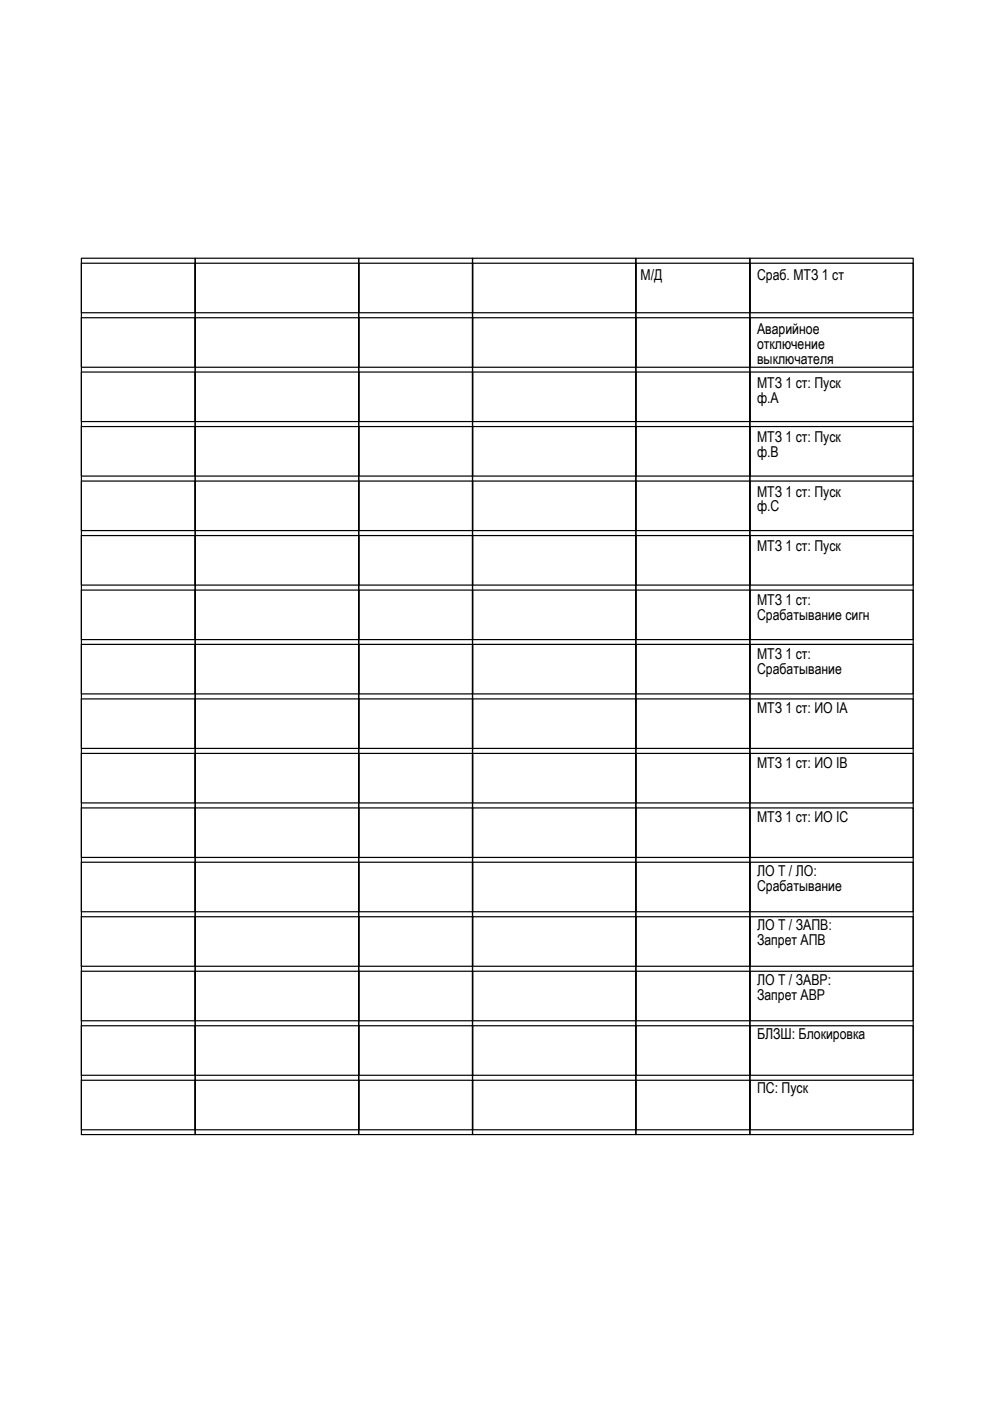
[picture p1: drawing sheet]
<svg xmlns="http://www.w3.org/2000/svg" width="210mm" height="297mm" viewBox="0 0 210 297" stroke-linecap="round" stroke-linejoin="round" font-family="sans-serif">
<defs><g id="words">
<g font-size="3.2">
<text x="135.8" y="59.3">М/Д</text>
<text x="160.5" y="59.3">Сраб. МТЗ 1 ст</text>
<text x="160.5" y="70.8">Аварийное</text>
<text x="160.5" y="73.9">отключение</text>
<text x="160.5" y="77.1">выключателя</text>
<text x="160.5" y="82.3">МТЗ 1 ст: Пуск</text>
<text x="160.5" y="85.4">ф.А</text>
<text x="160.5" y="93.8">МТЗ 1 ст: Пуск</text>
<text x="160.5" y="96.9">ф.В</text>
<text x="160.5" y="105.3">МТЗ 1 ст: Пуск</text>
<text x="160.5" y="108.4">ф.С</text>
<text x="160.5" y="116.8">МТЗ 1 ст: Пуск</text>
<text x="160.5" y="128.3">МТЗ 1 ст:</text>
<text x="160.5" y="131.4">Срабатывание сигн</text>
<text x="160.5" y="139.8">МТЗ 1 ст:</text>
<text x="160.5" y="142.9">Срабатывание</text>
<text x="160.5" y="151.3">МТЗ 1 ст: ИО IА</text>
<text x="160.5" y="162.8">МТЗ 1 ст: ИО IВ</text>
<text x="160.5" y="174.3">МТЗ 1 ст: ИО IС</text>
<text x="160.5" y="185.8">ЛО Т / ЛО:</text>
<text x="160.5" y="188.9">Срабатывание</text>
<text x="160.5" y="197.3">ЛО Т / ЗАПВ:</text>
<text x="160.5" y="200.4">Запрет АПВ</text>
<text x="160.5" y="208.8">ЛО Т / ЗАВР:</text>
<text x="160.5" y="211.9">Запрет АВР</text>
<text x="160.5" y="220.3">БЛЗШ: Блокировка</text>
<text x="160.5" y="231.8">ПС: Пуск</text>
</g>
</g></defs>
<!-- layer: 0 -->
<g fill="none" stroke="#000" stroke-width=".25">
<path d="M17.3 54.8h24.1v185.8h-24.1zM17.3 55.8h24.1v10.5h-24.1zM41.4 54.8h34.7v185.8h-34.7zM41.4 55.8h34.7v10.5h-34.7zM76.1 54.8h24.1v185.8h-24.1zM76.1 55.8h24.1v10.5h-24.1zM100.2 54.8h34.6v185.8h-34.6zM100.2 55.8h34.6v10.5h-34.6zM134.8 54.8h24.2v185.8h-24.2zM134.8 55.8h24.2v10.5h-24.2zM159 54.8h34.6v185.8h-34.6zM159 55.8h34.6v10.5h-34.6z"/>
<path d="M17.3 78.9h24.1v10.5h-24.1zM17.3 67.4h24.1v10.5h-24.1zM41.4 78.9h34.7v10.5h-34.7zM41.4 67.4h34.7v10.5h-34.7zM76.1 78.9h24.1v10.5h-24.1zM76.1 67.4h24.1v10.5h-24.1zM100.2 78.9h34.6v10.5h-34.6zM100.2 67.4h34.6v10.5h-34.6zM134.8 78.9h24.2v10.5h-24.2zM134.8 67.4h24.2v10.5h-24.2zM159 78.9h34.6v10.5h-34.6zM159 67.4h34.6v10.5h-34.6z"/>
<path d="M17.3 90.4h24.1v10.5h-24.1zM41.4 90.4h34.7v10.5h-34.7zM76.1 90.4h24.1v10.5h-24.1zM100.2 90.4h34.6v10.5h-34.6zM134.8 90.4h24.2v10.5h-24.2zM159 90.4h34.6v10.5h-34.6zM17.3 113.6h24.1v10.5h-24.1zM17.3 102h24.1v10.5h-24.1zM41.4 113.6h34.7v10.5h-34.7zM41.4 102h34.7v10.5h-34.7zM76.1 113.6h24.1v10.5h-24.1zM76.1 102h24.1v10.5h-24.1z"/>
<path d="M100.2 113.6h34.6v10.5h-34.6zM100.2 102h34.6v10.5h-34.6zM134.8 113.6h24.2v10.5h-24.2zM134.8 102h24.2v10.5h-24.2zM159 113.6h34.6v10.5h-34.6zM159 102h34.6v10.5h-34.6zM17.3 136.6h24.1v10.5h-24.1zM17.3 125.1h24.1v10.5h-24.1zM41.4 136.6h34.7v10.5h-34.7zM41.4 125.1h34.7v10.5h-34.7zM76.1 136.6h24.1v10.5h-24.1zM76.1 125.1h24.1v10.5h-24.1z"/>
<path d="M100.2 136.6h34.6v10.5h-34.6zM100.2 125.1h34.6v10.5h-34.6zM134.8 136.6h24.2v10.5h-24.2zM134.8 125.1h24.2v10.5h-24.2zM159 136.6h34.6v10.5h-34.6zM159 125.1h34.6v10.5h-34.6zM17.3 159.7h24.1v10.5h-24.1zM17.3 148.2h24.1v10.5h-24.1zM41.4 159.7h34.7v10.5h-34.7zM41.4 148.2h34.7v10.5h-34.7zM76.1 159.7h24.1v10.5h-24.1zM76.1 148.2h24.1v10.5h-24.1z"/>
<path d="M100.2 159.7h34.6v10.5h-34.6zM100.2 148.2h34.6v10.5h-34.6zM134.8 159.7h24.2v10.5h-24.2zM134.8 148.2h24.2v10.5h-24.2zM159 159.7h34.6v10.5h-34.6zM159 148.2h34.6v10.5h-34.6zM17.3 171.3h24.1v10.5h-24.1zM41.4 171.3h34.7v10.5h-34.7zM76.1 171.3h24.1v10.5h-24.1zM100.2 171.3h34.6v10.5h-34.6zM134.8 171.3h24.2v10.5h-24.2zM159 171.3h34.6v10.5h-34.6z"/>
<path d="M17.3 194.4h24.1v10.5h-24.1zM17.3 182.8h24.1v10.5h-24.1zM41.4 194.4h34.7v10.5h-34.7zM41.4 182.8h34.7v10.5h-34.7zM76.1 194.4h24.1v10.5h-24.1zM76.1 182.8h24.1v10.5h-24.1zM100.2 194.4h34.6v10.5h-34.6zM100.2 182.8h34.6v10.5h-34.6zM134.8 194.4h24.2v10.5h-24.2zM134.8 182.8h24.2v10.5h-24.2zM159 194.4h34.6v10.5h-34.6zM159 182.8h34.6v10.5h-34.6z"/>
<path d="M17.3 217.5h24.1v10.5h-24.1zM17.3 205.9h24.1v10.5h-24.1zM41.4 217.5h34.7v10.5h-34.7zM41.4 205.9h34.7v10.5h-34.7zM76.1 217.5h24.1v10.5h-24.1zM76.1 205.9h24.1v10.5h-24.1zM100.2 217.5h34.6v10.5h-34.6zM100.2 205.9h34.6v10.5h-34.6zM134.8 217.5h24.2v10.5h-24.2zM134.8 205.9h24.2v10.5h-24.2zM159 217.5h34.6v10.5h-34.6zM159 205.9h34.6v10.5h-34.6z"/>
<path d="M17.3 229h24.1v10.5h-24.1zM41.4 229h34.7v10.5h-34.7zM76.1 229h24.1v10.5h-24.1zM100.2 229h34.6v10.5h-34.6zM134.8 229h24.2v10.5h-24.2zM159 229h34.6v10.5h-34.6z"/>
</g>
<use href="#words"/>
</svg>
